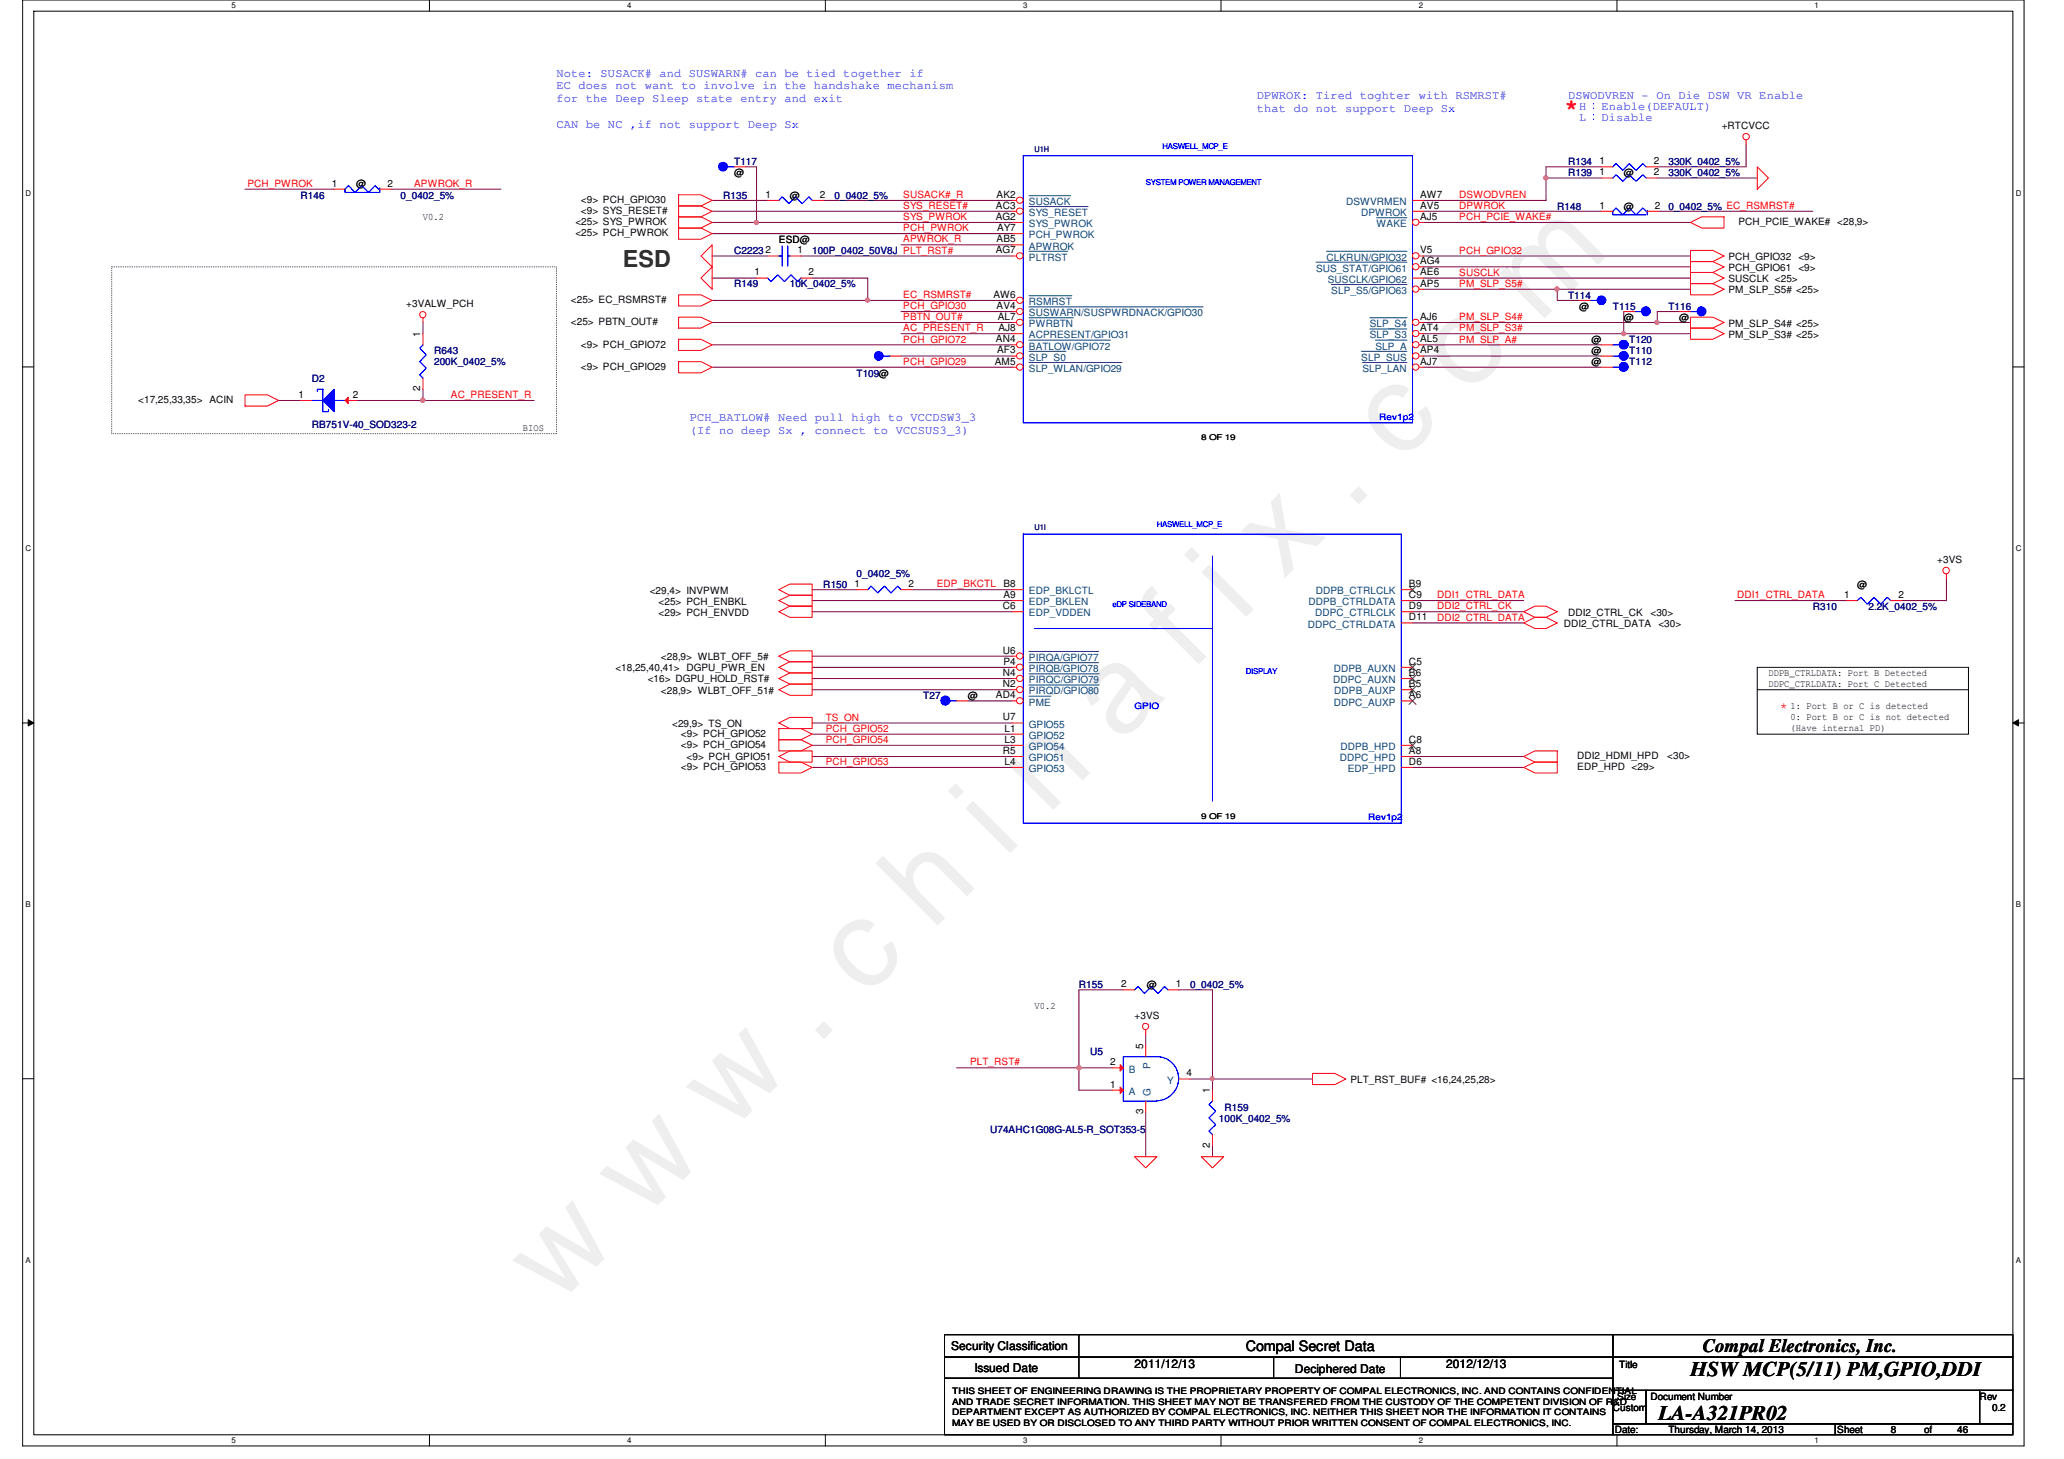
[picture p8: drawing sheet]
<svg xmlns="http://www.w3.org/2000/svg" width="297mm" height="210mm" viewBox="0 0 297 210" stroke-linecap="round" stroke-linejoin="round" font-family="sans-serif">
<defs><g id="words">
<text font-size="17.6" fill="#f0f" x="80.1" y="188" transform="rotate(-45 80.1 188)">w w w . c h i n a f i x . c o m</text>
<text font-size="3.3" fill="#008000" x="89.7" y="38.4">ESD</text>
<text font-size="3.2" fill="#f00" x="225.2" y="16.4">*</text>
<g font-size="3">
<text x="243.3" y="198">HSW MCP(5/11) PM,GPIO,DDI</text>
<text x="238.7" y="204.3">LA-A321PR02</text>
</g>
<text font-size="2.7" x="245.1" y="194.5">Compal Electronics, Inc.</text>
<text font-size="2.1" fill="#f00" x="256.1" y="102.4">*</text>
<text font-size="2.1" x="179.3" y="194.4">Compal Secret Data</text>
<g font-size="1.7" fill="#00f">
<text x="80.1" y="11">Note: SUSACK# and SUSWARN# can be tied together if</text>
<text x="80.1" y="12.9">EC does not want to involve in the handshake mechanism</text>
<text x="80.1" y="14.7">for the Deep Sleep state entry and exit</text>
<text x="180.9" y="14.2">DPWROK: Tired toghter with RSMRST#</text>
<text x="180.9" y="16.1">that do not support Deep Sx</text>
<text x="225.7" y="14.2">DSWODVREN - On Die DSW VR Enable</text>
<text x="227.3" y="17.4">L：Disable</text>
<text x="227.3" y="15.8">H：Enable(DEFAULT)</text>
<text x="80.1" y="18.5">CAN be NC ,if not support Deep Sx</text>
<text x="99.3" y="60.6">PCH_BATLOW# Need pull high to VCCDSW3_3</text>
<text x="99.3" y="62.5">(If no deep Sx , connect to VCCSUS3_3)</text>
</g>
<g font-size="1.7">
<text x="136.9" y="194.3">Security Classification</text>
<text x="140.2" y="197.3">Issued Date</text>
<text x="163.3" y="196.8">2011/12/13</text>
<text x="186.3" y="197.5">Deciphered Date</text>
<text x="208.1" y="196.8">2012/12/13</text>
</g>
<g font-size="1.4" fill="#000080">
<text x="105.7" y="23.7">T117</text>
<text x="225.7" y="23.7">R134</text>
<text x="240.1" y="23.7">330K_0402_5%</text>
<text x="43.3" y="28.6">R146</text>
<text x="57.7" y="28.6">0_0402_5%</text>
<text x="104.1" y="28.6">R135</text>
<text x="120.1" y="28.6">0_0402_5%</text>
<text x="225.7" y="25.4">R139</text>
<text x="240.1" y="25.4">330K_0402_5%</text>
<text x="224.1" y="30.2">R148</text>
<text x="240.1" y="30.2">0_0402_5% EC_RSMRST#</text>
<text x="105.7" y="41.4">R149</text>
<text x="105.7" y="36.6">C2223</text>
<text x="113.7" y="41.4">10K_0402_5%</text>
<text x="116.9" y="36.6">100P_0402_50V8J PLT_RST#</text>
<text x="225.7" y="43">T114</text>
<text x="232.1" y="44.6">T115</text>
<text x="240.1" y="44.6">T116</text>
<text x="62.5" y="51">R643</text>
<text x="62.5" y="52.6">200K_0402_5%</text>
<text x="234.5" y="52.6">T112</text>
<text x="234.5" y="49.4">T120</text>
<text x="234.5" y="51">T110</text>
<text x="44.9" y="55">D2</text>
<text x="123.3" y="54.2">T109@</text>
<text x="44.9" y="61.5">RB751V-40_SOD323-2</text>
<text x="123.3" y="83">0_0402_5%</text>
<text x="118.5" y="84.6">R150</text>
<text x="260.9" y="87.8">R310</text>
<text x="268.9" y="87.8">2.2K_0402_5%</text>
<text x="132.9" y="100.6">T27</text>
<text x="155.3" y="142.2">R155</text>
<text x="171.3" y="142.2">0_0402_5%</text>
<text x="156.9" y="151.8">U5</text>
<text x="175.4" y="161.4">100K_0402_5%</text>
<text x="176.2" y="159.8">R159</text>
<text x="142.5" y="163">U74AHC1G08G-AL5-R_SOT353-5</text>
</g>
<g font-size="1.4">
<text x="230.2" y="23.6">1</text>
<text x="238" y="23.6">2</text>
<text x="247.8" y="18.6">+RTCVCC</text>
<text x="47.7" y="26.8">1</text>
<text x="51.3" y="27">@</text>
<text x="55.7" y="26.8">2</text>
<text x="83.6" y="29.2">&lt;9&gt; PCH_GPIO30</text>
<text x="105.7" y="25.4">@</text>
<text x="110.2" y="28.4">1</text>
<text x="113.7" y="28.6">@</text>
<text x="118" y="28.4">2</text>
<text x="143.4" y="28.4">AK2</text>
<text x="204.4" y="28.4">AW7</text>
<text x="230.2" y="25.2">1</text>
<text x="233.7" y="25.4">@</text>
<text x="238" y="25.2">2</text>
<text x="60.9" y="31.6">V0.2</text>
<text x="82.8" y="34">&lt;25&gt; PCH_PWROK</text>
<text x="82.8" y="32.4">&lt;25&gt; SYS_PWROK</text>
<text x="83.6" y="30.8">&lt;9&gt; SYS_RESET#</text>
<text x="112.1" y="35">ESD@</text>
<text x="143.3" y="31.6">AG2</text>
<text x="143.3" y="30">AC3</text>
<text x="143.4" y="34.8">AB5</text>
<text x="143.5" y="33.2">AY7</text>
<text x="204.4" y="30">AV5</text>
<text x="204.4" y="31.6">AJ5</text>
<text x="230.2" y="30">1</text>
<text x="233.7" y="30.2">@</text>
<text x="238.2" y="30">2</text>
<text x="250.2" y="32.4">PCH_PCIE_WAKE# &lt;28,9&gt;</text>
<text x="108.6" y="39.6">1</text>
<text x="110.2" y="36.4">2</text>
<text x="114.8" y="36.4">1</text>
<text x="116.4" y="39.6">2</text>
<text x="143.3" y="36.4">AG7</text>
<text x="204.4" y="39.6">AE6</text>
<text x="204.4" y="38">AG4</text>
<text x="204.4" y="36.4">V5</text>
<text x="204.4" y="41.2">AP5</text>
<text x="248.7" y="40.6">SUSCLK &lt;25&gt;</text>
<text x="248.7" y="39">PCH_GPIO61</text>
<text x="248.7" y="37.4">PCH_GPIO32</text>
<text x="258.8" y="39">&lt;9&gt;</text>
<text x="258.8" y="37.4">&lt;9&gt;</text>
<text x="58.5" y="44.2">+3VALW_PCH</text>
<text x="82.2" y="46.8">&lt;25&gt; PBTN_OUT#</text>
<text x="82.2" y="43.6">&lt;25&gt; EC_RSMRST#</text>
<text x="143" y="42.8">AW6</text>
<text x="143.4" y="44.4">AV4</text>
<text x="143.6" y="46">AL7</text>
<text x="143.7" y="47.6">AJ8</text>
<text x="204.4" y="46">AJ6</text>
<text x="204.4" y="47.6">AT4</text>
<text x="227.3" y="44.6">@</text>
<text x="233.7" y="46.2">@</text>
<text x="241.7" y="46.2">@</text>
<text x="248.7" y="47">PM_SLP_S4# &lt;25&gt;</text>
<text x="248.7" y="42.2">PM_SLP_S5# &lt;25&gt;</text>
<text x="60.5" y="48.5" transform="rotate(-90 60.5 48.5)">1</text>
<text x="83.6" y="50">&lt;9&gt; PCH_GPIO72</text>
<text x="83.6" y="53.2">&lt;9&gt; PCH_GPIO29</text>
<text x="143.2" y="52.5">AM5</text>
<text x="143.3" y="49.2">AN4</text>
<text x="143.5" y="50.8">AF3</text>
<text x="204.4" y="52.5">AJ7</text>
<text x="204.4" y="50.8">AP4</text>
<text x="204.4" y="49.2">AL5</text>
<text x="229.1" y="52.6">@</text>
<text x="229.1" y="49.4">@</text>
<text x="229.1" y="51">@</text>
<text x="248.7" y="48.6">PM_SLP_S3# &lt;25&gt;</text>
<text x="19.9" y="58">&lt;17,25,33,35&gt; ACIN</text>
<text x="43" y="57.2">1</text>
<text x="50.8" y="57.2">2</text>
<text x="60.5" y="56.3" transform="rotate(-90 60.5 56.3)">2</text>
<text x="75.3" y="62">BIOS</text>
<text x="278.8" y="81.1">+3VS</text>
<text x="93.5" y="85.4">&lt;29,4&gt; INVPWM</text>
<text x="94.8" y="87">&lt;25&gt; PCH_ENBKL</text>
<text x="94.8" y="88.6">&lt;29&gt; PCH_ENVDD</text>
<text x="123" y="84.5">1</text>
<text x="130.8" y="84.5">2</text>
<text x="144.3" y="87.6">C6</text>
<text x="144.4" y="84.5">B8</text>
<text x="144.4" y="86">A9</text>
<text x="202.8" y="84.5">B9</text>
<text x="202.8" y="89.2">D11</text>
<text x="202.8" y="86">C9</text>
<text x="202.8" y="87.6">D9</text>
<text x="225.7" y="88.6">DDI2_CTRL_CK</text>
<text x="237.5" y="88.6">&lt;30&gt;</text>
<text x="265.4" y="86">1</text>
<text x="267.3" y="84.6">@</text>
<text x="273.2" y="86">2</text>
<text x="95.1" y="95">&lt;28,9&gt; WLBT_OFF_5#</text>
<text x="144.3" y="94">U6</text>
<text x="144.4" y="95.6">P4</text>
<text x="202.8" y="95.6">C5</text>
<text x="225" y="90.2">DDI2_CTRL_DATA</text>
<text x="238.7" y="90.2">&lt;30&gt;</text>
<text x="88.6" y="96.6">&lt;18,25,40,41&gt; DGPU_PWR_EN</text>
<text x="93.2" y="98.2">&lt;16&gt; DGPU_HOLD_RST#</text>
<text x="95.1" y="99.8">&lt;28,9&gt; WLBT_OFF_51#</text>
<text x="139.3" y="100.6">@</text>
<text x="143.3" y="100.5">AD4</text>
<text x="144.3" y="97.2">N4</text>
<text x="144.3" y="98.8">N2</text>
<text x="202.8" y="97.2">B6</text>
<text x="202.8" y="100.5">A6</text>
<text x="202.8" y="98.8">B5</text>
<text x="254.5" y="97.2">DDPB_CTRLDATA: Port B Detected</text>
<text x="254.5" y="98.8">DDPC_CTRLDATA: Port C Detected</text>
<text x="96.7" y="104.6">&lt;29,9&gt; TS_ON</text>
<text x="98" y="106">&lt;9&gt; PCH_GPIO52</text>
<text x="98" y="107.6">&lt;9&gt; PCH_GPIO54</text>
<text x="144.3" y="103.6">U7</text>
<text x="144.6" y="105.2">L1</text>
<text x="144.6" y="106.8">L3</text>
<text x="202.8" y="106.8">C8</text>
<text x="257.7" y="102">1: Port B or C is detected</text>
<text x="257.7" y="103.6">0: Port B or C is not detected</text>
<text x="257.7" y="105.2">(Have internal PD)</text>
<text x="98" y="110.8">&lt;9&gt; PCH_GPIO53</text>
<text x="98.8" y="109.4">&lt;9&gt; PCH_GPIO51</text>
<text x="144.3" y="108.5">R5</text>
<text x="144.6" y="110">L4</text>
<text x="202.8" y="110">D6</text>
<text x="202.8" y="108.5">A8</text>
<text x="227" y="110.8">EDP_HPD &lt;29&gt;</text>
<text x="227" y="109.2">DDI2_HDMI_HPD</text>
<text x="239.9" y="109.2">&lt;30&gt;</text>
<text x="161.4" y="142">2</text>
<text x="165.1" y="142.2">@</text>
<text x="169.2" y="142">1</text>
<text x="148.9" y="145.2">V0.2</text>
<text x="163.3" y="146.6">+3VS</text>
<text x="159.8" y="153.2">2</text>
<text x="164.5" y="150.9" transform="rotate(-90 164.5 150.9)">5</text>
<text x="170.8" y="154.9">4</text>
<text x="194.3" y="155.8">PLT_RST_BUF# &lt;16,24,25,28&gt;</text>
<text x="159.8" y="156.5">1</text>
<text x="164.5" y="160.3" transform="rotate(-90 164.5 160.3)">3</text>
<text x="174.1" y="157.3" transform="rotate(-90 174.1 157.3)">1</text>
<text x="174.1" y="165.1" transform="rotate(-90 174.1 165.1)">2</text>
<text x="233" y="196.8">Title</text>
<text x="232.1" y="203">Custom</text>
<text x="232.7" y="201.4">Size</text>
<text x="237.5" y="201.4">Document Number</text>
<text x="284.9" y="201.4">Rev</text>
<text x="286.7" y="203">0.2</text>
<text x="232.4" y="206.2">Date:</text>
<text x="240.1" y="206.2">Thursday, March 14, 2013</text>
<text x="264.4" y="206.2">Sheet</text>
<text x="272.1" y="206.2">8</text>
<text x="276.9" y="206.2">of</text>
<text x="281.7" y="206.2">46</text>
</g>
<g font-size="1.4" fill="#f00">
<text x="35.6" y="26.9">PCH_PWROK</text>
<text x="59.6" y="26.9">APWROK_R</text>
<text x="130" y="28.5">SUSACK#_R</text>
<text x="210" y="28.5">DSWODVREN</text>
<text x="130" y="30.1">SYS_RESET#</text>
<text x="130" y="34.9">APWROK_R</text>
<text x="130" y="31.7">SYS_PWROK</text>
<text x="130" y="33.3">PCH_PWROK</text>
<text x="210" y="31.7">PCH_PCIE_WAKE#</text>
<text x="210" y="30.1">DPWROK</text>
<text x="210" y="39.7">SUSCLK</text>
<text x="210" y="36.5">PCH_GPIO32</text>
<text x="210" y="41.3">PM_SLP_S5#</text>
<text x="130" y="47.7">AC_PRESENT_R</text>
<text x="130" y="44.5">PCH_GPIO30</text>
<text x="130" y="42.9">EC_RSMRST#</text>
<text x="130" y="46.1">PBTN_OUT#</text>
<text x="210" y="46.1">PM_SLP_S4#</text>
<text x="210" y="47.7">PM_SLP_S3#</text>
<text x="130" y="49.3">PCH_GPIO72</text>
<text x="130" y="52.5">PCH_GPIO29</text>
<text x="210" y="49.3">PM_SLP_A#</text>
<text x="64.9" y="57.3">AC_PRESENT_R</text>
<text x="134.8" y="84.5">EDP_BKCTL</text>
<text x="206.8" y="86.1">DDI1_CTRL_DATA</text>
<text x="206.8" y="89.3">DDI2_CTRL_DATA</text>
<text x="206.8" y="87.7">DDI2_CTRL_CK</text>
<text x="250" y="86.1">DDI1_CTRL_DATA</text>
<text x="118.8" y="103.7">TS_ON</text>
<text x="118.8" y="105.3">PCH_GPIO52</text>
<text x="118.8" y="106.9">PCH_GPIO54</text>
<text x="118.8" y="110.1">PCH_GPIO53</text>
<text x="139.6" y="153.3">PLT_RST#</text>
</g>
<g font-size="1.4" fill="#004080">
<text x="148.1" y="29.5">SUSACK</text>
<text x="193.7" y="29.5">DSWVRMEN</text>
<text x="148.1" y="34.3">PCH_PWROK</text>
<text x="148.1" y="32.7">SYS_PWROK</text>
<text x="148.1" y="31.1">SYS_RESET</text>
<text x="148.1" y="35.9">APWROK</text>
<text x="195.9" y="31.1">DPWROK</text>
<text x="198.1" y="32.7">WAKE</text>
<text x="148.1" y="37.5">PLTRST</text>
<text x="189.4" y="39.1">SUS_STAT/GPIO61</text>
<text x="190.9" y="37.5">CLKRUN/GPIO32</text>
<text x="191.1" y="40.7">SUSCLK/GPIO62</text>
<text x="148.1" y="43.9">RSMRST</text>
<text x="148.1" y="47.1">PWRBTN</text>
<text x="148.1" y="45.5">SUSWARN/SUSPWRDNACK/GPIO30</text>
<text x="191.6" y="42.3">SLP_S5/GPIO63</text>
<text x="197.1" y="47.1">SLP_S4</text>
<text x="148.1" y="48.7">ACPRESENT/GPIO31</text>
<text x="148.1" y="50.3">BATLOW/GPIO72</text>
<text x="148.1" y="51.9">SLP_S0</text>
<text x="148.1" y="53.5">SLP_WLAN/GPIO29</text>
<text x="195.9" y="51.9">SLP_SUS</text>
<text x="196.1" y="53.5">SLP_LAN</text>
<text x="197.1" y="48.7">SLP_S3</text>
<text x="197.9" y="50.3">SLP_A</text>
<text x="148.1" y="85.5">EDP_BKLCTL</text>
<text x="148.1" y="87.1">EDP_BKLEN</text>
<text x="148.1" y="88.7">EDP_VDDEN</text>
<text x="188.3" y="87.1">DDPB_CTRLDATA</text>
<text x="189.3" y="88.7">DDPC_CTRLCLK</text>
<text x="189.4" y="85.5">DDPB_CTRLCLK</text>
<text x="148.1" y="95.1">PIRQA/GPIO77</text>
<text x="188.2" y="90.3">DDPC_CTRLDATA</text>
<text x="148.1" y="96.7">PIRQB/GPIO78</text>
<text x="148.1" y="98.3">PIRQC/GPIO79</text>
<text x="148.1" y="99.9">PIRQD/GPIO80</text>
<text x="148.1" y="101.5">PME</text>
<text x="191.9" y="98.3">DDPC_AUXN</text>
<text x="191.9" y="96.7">DDPB_AUXN</text>
<text x="191.9" y="101.5">DDPC_AUXP</text>
<text x="192" y="99.9">DDPB_AUXP</text>
<text x="148.1" y="104.7">GPIO55</text>
<text x="148.1" y="106.3">GPIO52</text>
<text x="148.1" y="107.9">GPIO54</text>
<text x="192.9" y="107.9">DDPB_HPD</text>
<text x="148.1" y="109.5">GPIO51</text>
<text x="148.1" y="111.1">GPIO53</text>
<text x="192.8" y="109.5">DDPC_HPD</text>
<text x="194" y="111.1">EDP_HPD</text>
<text x="162.5" y="154.3">B</text>
<text x="165.6" y="153.8" transform="rotate(-90 165.6 153.8)">P</text>
<text x="168" y="155.9">Y</text>
<text x="162.5" y="157.5">A</text>
<text x="165.6" y="157.6" transform="rotate(-90 165.6 157.6)">G</text>
</g>
<g font-size="1.3" fill="#00f">
<text x="198.5" y="60.4">Rev1p2</text>
<text x="163.3" y="102">GPIO</text>
<text x="196.9" y="118">Rev1p2</text>
</g>
<g font-size="1.3">
<text x="137" y="200.6">THIS SHEET OF ENGINEERING DRAWING IS THE PROPRIETARY PROPERTY OF COMPAL ELECTRONICS, INC. AND CONTAINS CONFIDENTIAL</text>
<text x="137" y="202.1">AND TRADE SECRET INFORMATION. THIS SHEET MAY NOT BE TRANSFERED FROM THE CUSTODY OF THE COMPETENT DIVISION OF R&amp;D</text>
<text x="137" y="203.6">DEPARTMENT EXCEPT AS AUTHORIZED BY COMPAL ELECTRONICS, INC. NEITHER THIS SHEET NOR THE INFORMATION IT CONTAINS</text>
<text x="137" y="205.1">MAY BE USED BY OR DISCLOSED TO ANY THIRD PARTY WITHOUT PRIOR WRITTEN CONSENT OF COMPAL ELECTRONICS, INC.</text>
</g>
<g font-size="1.1">
<text x="33.3" y="1.1">5</text>
<text x="90.3" y="1.1">4</text>
<text x="147.2" y="1.1">3</text>
<text x="204.2" y="1.1">2</text>
<text x="261.2" y="1.1">1</text>
<text x="3.7" y="28.2">D</text>
<text x="290.1" y="28.2">D</text>
<text x="172.9" y="63.4">8 OF 19</text>
<text x="3.7" y="79.3">C</text>
<text x="290.1" y="79.3">C</text>
<text x="172.9" y="117.8">9 OF 19</text>
<text x="3.7" y="130.6">B</text>
<text x="290.1" y="130.6">B</text>
<text x="3.7" y="181.7">A</text>
<text x="290.1" y="181.7">A</text>
<text x="33.3" y="207.6">5</text>
<text x="90.3" y="207.6">4</text>
<text x="147.2" y="207.6">3</text>
<text x="204.2" y="207.6">2</text>
<text x="261.2" y="207.6">1</text>
</g>
<g font-size="1.1" fill="#000080">
<text x="148.9" y="21.8">U1H</text>
<text x="148.9" y="76.2">U1I</text>
</g>
<g font-size="1.1" fill="#00f">
<text x="167.3" y="21.5">HASWELL_MCP_E</text>
<text x="164.9" y="26.6">SYSTEM POWER MANAGEMENT</text>
<text x="166.5" y="75.9">HASWELL_MCP_E</text>
<text x="160.1" y="87.4">eDP SIDEBAND</text>
<text x="179.3" y="97">DISPLAY</text>
</g>
</g></defs>
<path d="M3.3 0h288v208h-288zM4.9 1.6h284.8v204.8h-284.8z" fill="none" stroke="#000" stroke-width=".14"/>
<g fill="#fff">
<path d="M33.3 .2h.6v1.2h-.6z"/>
<path d="M33.3 206.6h.6v1.2h-.6z"/>
</g>
<path d="M61.8 0v1.6M61.8 206.4v1.6" fill="none" stroke="#000" stroke-width=".14"/>
<g fill="#fff">
<path d="M90.3 .2h.5v1.2h-.5z"/>
<path d="M90.3 206.6h.5v1.2h-.5z"/>
</g>
<path d="M118.8 0v1.6M118.8 206.4v1.6" fill="none" stroke="#000" stroke-width=".14"/>
<g fill="#fff">
<path d="M147.2 .2h.6v1.2h-.6z"/>
<path d="M147.2 206.6h.6v1.2h-.6z"/>
</g>
<path d="M175.7 0v1.6M175.7 206.4v1.6" fill="none" stroke="#000" stroke-width=".14"/>
<g fill="#fff">
<path d="M204.2 .2h.6v1.2h-.6z"/>
<path d="M204.2 206.6h.6v1.2h-.6z"/>
</g>
<path d="M232.7 0v1.6M232.7 206.4v1.6" fill="none" stroke="#000" stroke-width=".14"/>
<g fill="#fff">
<path d="M261.2 .2h.5v1.2h-.5z"/>
<path d="M261.2 206.6h.5v1.2h-.5z"/>
<path d="M3.7 27.2h.7v1.2h-.7z"/>
<path d="M290.1 27.2h.8v1.2h-.8z"/>
<path d="M3.7 78.4h.7v1.1h-.7z"/>
<path d="M290.1 78.4h.8v1.1h-.8z"/>
</g>
<path d="M3.3 52.8h1.6M289.7 52.8h1.6" fill="none" stroke="#000" stroke-width=".14"/>
<g fill="#fff">
<path d="M3.7 129.6h.7v1.2h-.7z"/>
<path d="M290.1 129.6h.7v1.2h-.7z"/>
</g>
<path d="M3.3 104h1.6M4.1 103.5l.8 .5-.8 .4zM289.7 104l.8-.5v.9zM289.7 104h1.6" fill="none" stroke="#000" stroke-width=".14"/>
<path d="M4.1 103.5l.8 .5-.8 .4zM289.7 104l.8-.5v.9z" fill="#000"/>
<g fill="#fff">
<path d="M3.7 180.8h.7v1.1h-.7z"/>
<path d="M290.1 180.8h.7v1.1h-.7z"/>
</g>
<path d="M252.9 99.2h30.4M252.9 96h30.4v9.6h-30.4zM3.3 155.2h1.6M289.7 155.2h1.6" fill="none" stroke="#000" stroke-width=".14"/>
<path d="M16.1 38.4h64v24h-64z" fill="none" stroke="#000" stroke-width=".14" stroke-dasharray="0 .3"/>
<g fill="none" stroke="#800040" stroke-width=".14">
<path d="M102.5 30.4h43.2M102.5 33.6h43.2M108.9 32h36.8M115.3 36.8h30.4M204.9 38.4h38.4M204.9 32h38.4M204.9 40h38.4M238.5 46.4h4.8M116.9 99.2h28.8M116.9 97.6h28.8M116.9 96h28.8M116.9 86.4h28.8"/>
<path d="M116.9 88h28.8"/>
</g>
<circle cx="238.5" cy="46.4" r=".3" fill="#f0f"/>
<circle cx="238.5" cy="46.4" r=".3" fill="none" stroke="#f0f" stroke-width=".14"/>
<path d="M230.5 24h-8v1.6M238.5 25.6h14.4M251.3 20.8v3.2h-12.8M60.9 57.6h16" fill="none" stroke="#800040" stroke-width=".14"/>
<circle cx="60.8" cy="57.6" r=".32" fill="#f0f"/>
<circle cx="60.8" cy="57.6" r=".32" fill="none" stroke="#f0f" stroke-width=".14"/>
<g fill="none" stroke="#800040" stroke-width=".14">
<path d="M35.3 27.2h12.8M56.2 27.2h15.9M107.3 24h1.6v8M204.9 36.8h38.4M238.7 30.4h22.2M40.1 57.6h3.2M60.9 56v1.6h-9.6M60.9 46.4v1.6M102.5 49.6h43.2M102.5 46.4h43.2M102.5 52.8h43.2M204.9 48h38.4"/>
<path d="M224.1 41.6h19.2M241.7 44.8h-3.2v1.6h-33.6M116.9 94.4h28.8M249.7 86.4h16M280.1 83.2v3.2h-6.4M116.9 108.8h28.8M116.9 104h28.8M116.9 110.4h28.8M116.9 105.6h28.8M116.9 107.2h28.8"/>
</g>
<g fill="none" stroke="#f00" stroke-width=".14">
<path d="M243.3 32l1.6-.8h3.2v1.6h-3.2zM243.3 39.2h3.2l1.6 .8-1.6 .8h-3.2zM243.3 37.6h3.2l1.6 .8-1.6 .8h-3.2zM243.3 36h3.2l1.6 .8-1.6 .8h-3.2zM251.3 20.2v.6M252.9 24l1.6 1.6-1.6 1.6zM35.3 56.8h3.2l1.6 .8-1.6 .8h-3.2zM60.9 45.8v.6M243.3 47.2h3.2l1.6 .8-1.6 .8h-3.2zM243.3 45.6h3.2l1.6 .8-1.6 .8h-3.2zM243.3 40.8h3.2l1.6 .8-1.6 .8h-3.2zM280.1 82.6v.6"/>
<circle cx="251.3" cy="19.7" r=".46"/>
<circle cx="60.8" cy="45.3" r=".45"/>
<circle cx="280.1" cy="82.1" r=".47"/>
</g>
<g fill="none" stroke="#000" stroke-width=".14">
<path d="M135.9 192h96.2v3.2h-96.2zM135.9 195.2h96.2v3.1h-96.2zM135.9 198.3h96.2v8.1h-96.2zM155.3 192v6.3M183.3 195.2v3.1M201.5 195.2v3.1M232.1 192h57.6v3.2h-57.6zM232.1 195.2h57.6v4.8h-57.6zM232.1 200h4.8v4.9h-4.8zM232.1 204.9h32v1.5h-32zM236.9 200h48v4.9h-48zM264.1 204.9h25.6v1.5h-25.6z"/>
<path d="M284.9 200h4.8v4.9h-4.8z"/>
</g>
<circle cx="244.9" cy="44.8" r=".63" fill="#00f"/>
<g fill="none" stroke="#00f" stroke-width=".14">
<path d="M243.3 44.8h1"/>
<circle cx="244.9" cy="44.8" r=".63"/>
</g>
<circle cx="244.9" cy="44.8" r=".63" fill="#00f"/>
<g fill="none" stroke="#00f" stroke-width=".14">
<path d="M243.3 44.8h1"/>
<circle cx="244.9" cy="44.8" r=".63"/>
</g>
<path d="M241.7 44.8h1.6" fill="none" stroke="#f00" stroke-width=".14"/>
<circle cx="236.9" cy="44.8" r=".63" fill="#00f"/>
<circle cx="236.9" cy="44.8" r=".63" fill="none" stroke="#00f" stroke-width=".14"/>
<circle cx="236.9" cy="44.8" r=".63" fill="#00f"/>
<g fill="none" stroke="#00f" stroke-width=".14">
<path d="M232.1 24l.5-.5 .9 1 1-1 1 1 .9-1 .5 .5M267.3 86.4l.5-.5 .9 1 1-1 1 1 .9-1 .5 .5"/>
<circle cx="236.9" cy="44.8" r=".63"/>
</g>
<path d="M230.5 24h1.6M236.9 24h1.6M265.7 86.4h1.6M272.1 86.4h1.6" fill="none" stroke="#f00" stroke-width=".14"/>
<path d="M46.5 57.6l1.6-1.6v3.2z" fill="#00f"/>
<path d="M44.9 57.6h1.6M45.7 56.3v-.3h.8v3.2h.8v-.3M46.5 57.6l1.6-1.6v3.2zM48.1 57.6h1.6" fill="none" stroke="#00f" stroke-width=".14"/>
<path d="M46.5 57.6l1.6-1.6v3.2z" fill="#00f"/>
<path d="M44.9 57.6h1.6M45.7 56.3v-.3h.8v3.2h.8v-.3M46.5 57.6l1.6-1.6v3.2zM48.1 57.6h1.6" fill="none" stroke="#00f" stroke-width=".14"/>
<path d="M43.3 57.6h1.6" fill="none" stroke="#f00" stroke-width=".14"/>
<path d="M49.7 57.6l.4-.5v1z" fill="#f00"/>
<path d="M236.9 25.6h1.6M237.1 30.4h1.6M49.7 57.6l.4-.5v1zM49.7 57.6h1.6" fill="none" stroke="#f00" stroke-width=".14"/>
<path d="M147.3 22.4h56v38.4h-56zM147.3 76.8h54.4v41.6h-54.4zM174.5 80v35.2" fill="none" stroke="#00f" stroke-width=".14"/>
<circle cx="104.1" cy="24" r=".63" fill="#00f"/>
<g fill="none" stroke="#00f" stroke-width=".14">
<path d="M104.7 24h1"/>
<circle cx="104.1" cy="24" r=".63"/>
</g>
<circle cx="104.1" cy="24" r=".63" fill="#00f"/>
<g fill="none" stroke="#00f" stroke-width=".14">
<path d="M54.5 27.2l-.5-.5-1 1-.9-1-1 1-.9-1-.5 .5v.5h4.8M54.6 27.1v.6M104.7 24h1M60.9 49.6l-.5 .5 .9 1-.9 .9 .9 1-.9 .9 .5 .5"/>
<circle cx="104.1" cy="24" r=".63"/>
</g>
<path d="M48.1 27.2h1.6M54.6 27.2h1.6M105.7 24h1.6M60.9 48v1.6M60.9 54.4v1.6" fill="none" stroke="#f00" stroke-width=".14"/>
<circle cx="238.5" cy="46.4" r=".3" fill="#f0f"/>
<circle cx="238.5" cy="46.4" r=".3" fill="none" stroke="#f0f" stroke-width=".14"/>
<circle cx="60.8" cy="57.6" r=".32" fill="#f0f"/>
<circle cx="60.8" cy="57.6" r=".32" fill="none" stroke="#f0f" stroke-width=".14"/>
<use href="#words"/>
</svg>
